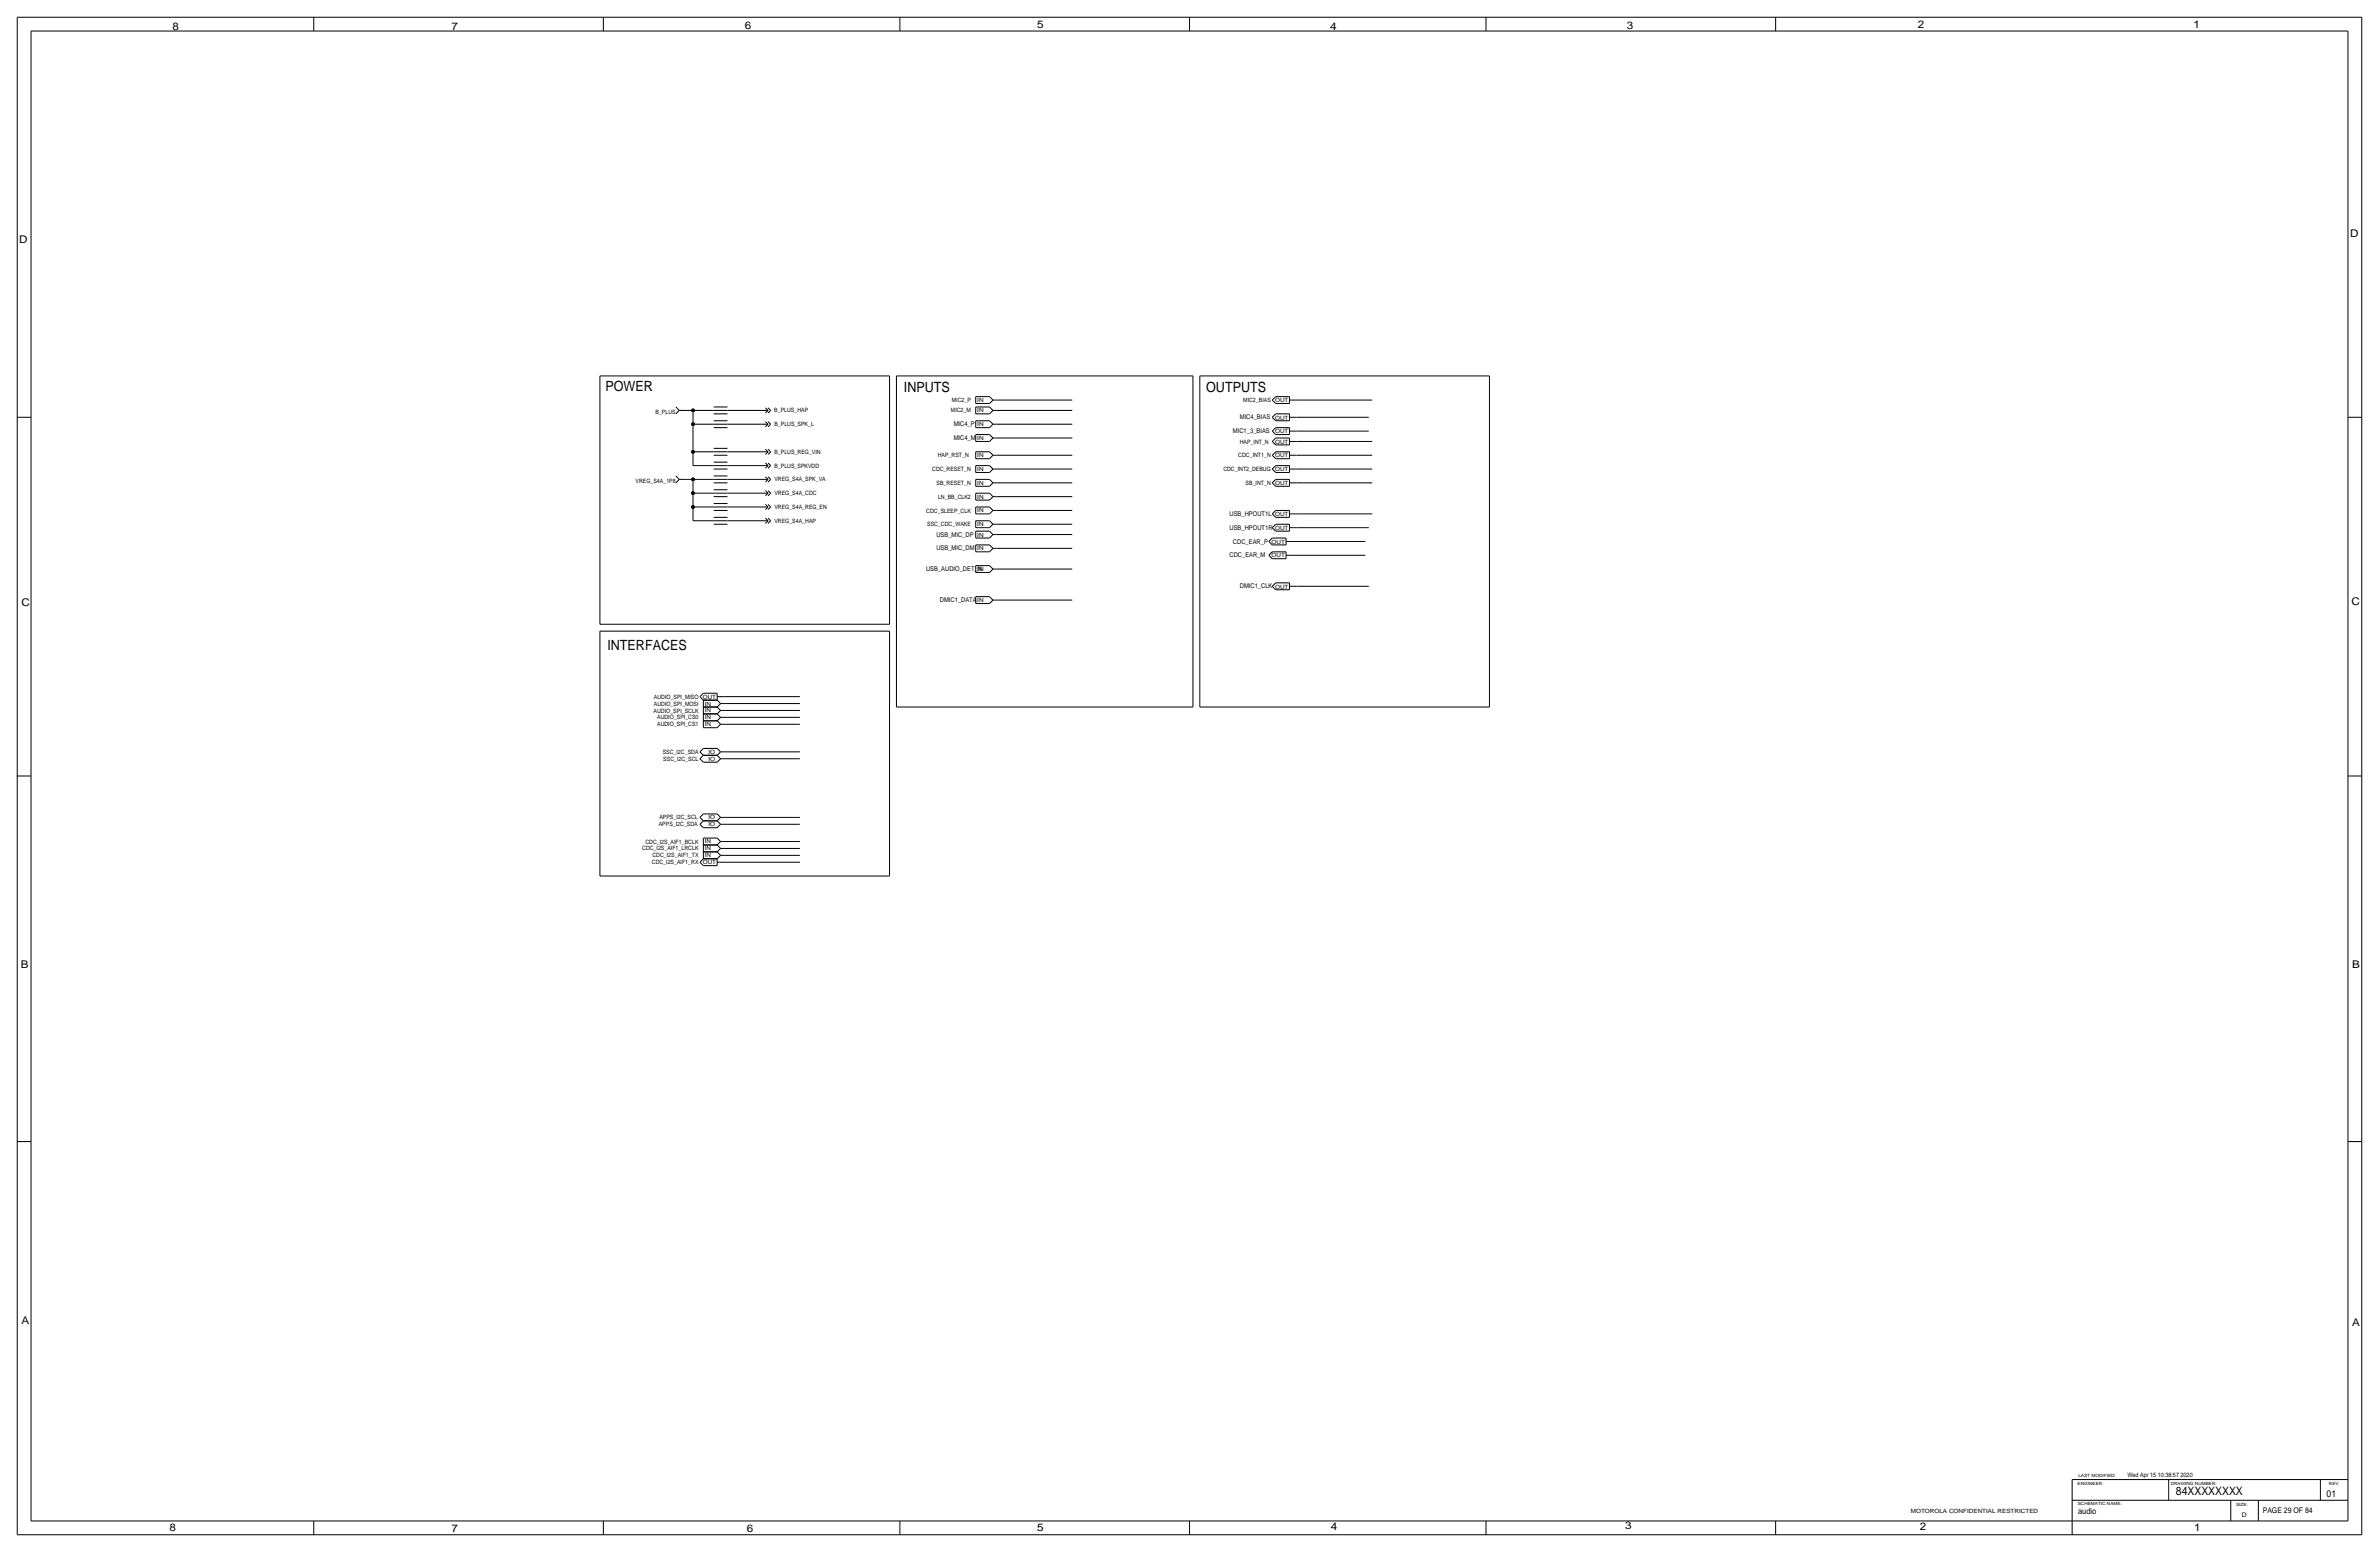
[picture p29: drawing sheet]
<svg xmlns="http://www.w3.org/2000/svg" width="876mm" height="572mm" viewBox="0 0 876 572" stroke-linecap="round" stroke-linejoin="round" font-family="sans-serif">
<defs><g id="words">
<g font-size="5.2">
<text x="223" y="144.1">POWER</text>
<text x="332.9" y="144.3">INPUTS</text>
<text x="444.3" y="144.3">OUTPUTS</text>
<text x="223.7" y="239.5">INTERFACES</text>
</g>
<text font-size="4.3" x="801.5" y="550.5">84XXXXXXXX</text>
<g font-size="3.9">
<text x="63.5" y="10.9">8</text>
<text x="166.4" y="10.9">7</text>
<text x="274.3" y="10.7">6</text>
<text x="382" y="10.4">5</text>
<text x="490" y="10.9">4</text>
<text x="599.2" y="10.7">3</text>
<text x="706.4" y="10.4">2</text>
<text x="808" y="10.4">1</text>
<text x="7.1" y="89.4">D</text>
<text x="865.6" y="87.1">D</text>
<text x="7.9" y="223.3">C</text>
<text x="866.1" y="222.8">C</text>
<text x="7.6" y="356.6">B</text>
<text x="866.4" y="356.4">B</text>
<text x="7.9" y="487.4">A</text>
<text x="866.4" y="488.2">A</text>
<text x="62.5" y="563.6">8</text>
<text x="382" y="563.6">5</text>
<text x="490.2" y="563.4">4</text>
<text x="598.7" y="563.1">3</text>
<text x="707.1" y="563.4">2</text>
<text x="808.2" y="563.9">1</text>
<text x="166.4" y="564.1">7</text>
<text x="275.1" y="564.1">6</text>
</g>
<text font-size="3.5" x="857" y="551.2">01</text>
<text font-size="3.1" x="765.5" y="557.7">audio</text>
<text font-size="2.9" x="833.5" y="557">PAGE 29 OF 84</text>
<g font-size="2.4">
<text x="456.7" y="154.4">MIC4_BIAS</text>
<text x="351.3" y="157">MIC4_P</text>
<text x="454.2" y="159.5">MIC1_3_BIAS</text>
<text x="351.3" y="162.1">MIC4_M</text>
<text x="452.9" y="190">USB_HPOUT1L</text>
<text x="344.9" y="197.6">USB_MIC_DP</text>
<text x="452.9" y="195.1">USB_HPOUT1R</text>
<text x="344.9" y="202.7">USB_MIC_DM</text>
<text x="454.2" y="200.2">CDC_EAR_P</text>
<text x="452.9" y="205.2">CDC_EAR_M</text>
<text x="341.1" y="210.3">USB_AUDIO_DET_N</text>
<text x="346.2" y="221.7">DMIC1_DATA</text>
<text x="456.7" y="216.7">DMIC1_CLK</text>
</g>
<g font-size="2.3">
<text x="783.6" y="544">Wed Apr 15 10:38:57 2020</text>
<text x="825.8" y="558.6">D</text>
</g>
<g font-size="2.2">
<text x="350.6" y="148.1">MIC2_P</text>
<text x="458" y="148.1">MIC2_BIAS</text>
<text x="241.5" y="152.4">B_PLUS</text>
<text x="285.2" y="151.8">B_PLUS_HAP</text>
<text x="350.3" y="151.9">MIC2_M</text>
<text x="285.2" y="157">B_PLUS_SPK_L</text>
<text x="285.2" y="167.1">B_PLUS_REG_VIN</text>
<text x="456.7" y="163.3">HAP_INT_N</text>
<text x="285.2" y="172.2">B_PLUS_SPKVDD</text>
<text x="343.4" y="173.5">CDC_RESET_N</text>
<text x="345.4" y="168.4">HAP_RST_N</text>
<text x="450.6" y="173.5">CDC_INT2_DEBUG</text>
<text x="456.1" y="168.4">CDC_INT1_N</text>
<text x="234.1" y="177.8">VREG_S4A_1P8</text>
<text x="285.2" y="177.3">VREG_S4A_SPK_VA</text>
<text x="345" y="178.6">SB_RESET_N</text>
<text x="458.8" y="178.6">SB_INT_N</text>
<text x="285.2" y="182.4">VREG_S4A_CDC</text>
<text x="345.5" y="183.6">LN_BB_CLK2</text>
<text x="285.2" y="187.5">VREG_S4A_REG_EN</text>
<text x="341.2" y="188.7">CDC_SLEEP_CLK</text>
<text x="285.2" y="192.5">VREG_S4A_HAP</text>
<text x="341.5" y="193.8">SSC_CDC_WAKE</text>
<text x="240.9" y="257.3">AUDIO_SPI_MISO</text>
<text x="240.8" y="262.4">AUDIO_SPI_SCLK</text>
<text x="240.9" y="259.8">AUDIO_SPI_MOSI</text>
<text x="242.1" y="264.9">AUDIO_SPI_CS0</text>
<text x="242.1" y="267.5">AUDIO_SPI_CS1</text>
<text x="244.1" y="277.6">SSC_I2C_SDA</text>
<text x="244.3" y="280.2">SSC_I2C_SCL</text>
<text x="242.7" y="304.2">APPS_I2C_SDA</text>
<text x="242.9" y="301.7">APPS_I2C_SCL</text>
<text x="237.7" y="310.6">CDC_I2S_AIF1_BCLK</text>
<text x="236.6" y="313.2">CDC_I2S_AIF1_LRCLK</text>
<text x="240.3" y="315.7">CDC_I2S_AIF1_TX</text>
<text x="240.1" y="318.3">CDC_I2S_AIF1_RX</text>
</g>
<g font-size="2.1">
<text x="360" y="148">IN</text>
<text x="469.7" y="148.1">OUT</text>
<text x="360" y="151.8">IN</text>
<text x="469.7" y="154.5">OUT</text>
<text x="360" y="156.9">IN</text>
<text x="469.7" y="159.6">OUT</text>
<text x="360" y="162">IN</text>
<text x="469.7" y="163.4">OUT</text>
<text x="360" y="173.4">IN</text>
<text x="360" y="168.4">IN</text>
<text x="469.7" y="168.5">OUT</text>
<text x="469.7" y="173.5">OUT</text>
<text x="360" y="178.5">IN</text>
<text x="469.7" y="178.6">OUT</text>
<text x="360" y="183.6">IN</text>
<text x="360" y="188.7">IN</text>
<text x="469.7" y="190">OUT</text>
<text x="360" y="197.6">IN</text>
<text x="360" y="193.8">IN</text>
<text x="469.7" y="195.1">OUT</text>
<text x="360" y="202.6">IN</text>
<text x="468.4" y="200.2">OUT</text>
<text x="468.4" y="205.3">OUT</text>
<text x="360" y="210.3">IN</text>
<text x="360" y="221.7">IN</text>
<text x="469.7" y="216.7">OUT</text>
<text x="258.8" y="257.4">OUT</text>
<text x="259.6" y="259.8">IN</text>
<text x="259.6" y="262.3">IN</text>
<text x="259.6" y="264.9">IN</text>
<text x="259.6" y="267.4">IN</text>
<text x="260.9" y="280.1">IO</text>
<text x="260.9" y="277.6">IO</text>
<text x="260.9" y="301.7">IO</text>
<text x="260.9" y="304.2">IO</text>
<text x="259.6" y="310.6">IN</text>
<text x="259.6" y="313.1">IN</text>
<text x="259.6" y="315.7">IN</text>
<text x="258.8" y="318.3">OUT</text>
<text x="703.8" y="557">MOTOROLA CONFIDENTIAL RESTRICTED</text>
</g>
<g font-size="1.6">
<text x="765.6" y="544">LAST MODIFIED:</text>
<text x="765.3" y="546.9">ENGINEER:</text>
<text x="799.6" y="546.7">DRAWING NUMBER:</text>
<text x="857.9" y="546.7">REV</text>
<text x="765.4" y="554.1">SCHEMATIC NAME:</text>
<text x="823.7" y="554.7">SIZE:</text>
</g>
</g></defs>
<g fill="none" stroke="#000" stroke-width=".37">
<path d="M6.3 6.4v558.7zM6.4 6.4h863.5zM11.4 11.4v548.7zM11.4 11.4h853.5zM115.6 6.4v5zM222.2 6.4v5zM331.5 6.4v5zM438.1 6.4v5zM547.4 6.4v5zM654 6.4v5zM864.9 11.4v548.7zM869.9 6.4v558.7z"/>
<path d="M221 138.4h106.7zM221 138.4v91.5zM327.7 138.4v91.5zM330.2 138.4h109.2zM330.2 138.4v122zM439.4 138.4v122zM442 138.4h106.6zM442 138.4v122zM548.6 138.4v122zM6.3 153.7h5.1zM249 149.9l1.2 1.2zM250.2 151.1l-1.2 1.3z"/>
<path d="M250.2 151.1h2.5zM252.7 151.1h2.6zM255.3 156.2v10.2zM255.3 156.2h7.6zM255.3 151.1v5.1zM255.3 151.1h7.6zM262.9 151.1h5.1zM262.9 149.9h5.1zM262.9 152.4h5.1zM262.9 156.2h5.1zM262.9 154.9h5.1zM262.9 157.5h5.1z"/>
<path d="M268 151.1h12.7zM268 156.2h12.7zM280.7 151.1h2.2zM280.7 156.2h2.2zM281.9 150.2l1 .9zM281.9 155.2l1 1zM281.9 152.1l1-1zM281.9 157.2l1-1zM282.9 152.1l1-1zM282.9 157.2l1-1zM282.9 150.2l1 .9zM282.9 155.2l1 1z"/>
<path d="M359.4 154.9h5.1zM359.4 154.9v2.6zM359.4 157.5h5.1zM359.4 149.9h5.1zM359.4 149.9v2.5zM359.4 152.4h5.1zM359.4 146.1h5.1zM359.4 146v2.6zM359.4 148.6h5.1zM364.5 154.9l1.3 1.3zM364.5 149.9l1.3 1.2zM364.5 146.1l1.3 1.2z"/>
<path d="M365.8 156.2h1.2zM365.8 151.1h1.2zM365.8 147.3h1.2zM365.8 156.2l-1.3 1.3zM365.8 151.1l-1.3 1.3zM365.8 147.3l-1.3 1.3zM367 151.1h28zM367 147.3h28zM367 156.2h28zM468.6 158.8l1.3 1.2zM468.6 153.7l1.3 1.2zM468.6 147.3l1.3 1.3z"/>
<path d="M469.9 157.5l-1.3 1.3zM469.9 152.4l-1.3 1.3zM469.9 146.1l-1.3 1.2zM469.9 157.5h5.1zM469.9 152.4h5.1zM469.9 154.9h5.1zM469.9 146.1h5.1zM469.9 148.6h5.1zM475 158.8h2.5zM475 157.5v2.5zM475 153.7h2.5zM475 152.4v2.5z"/>
<path d="M475 147.3h2.5zM475 146v2.6zM477.5 153.7h26.7zM477.5 158.8h26.7zM477.5 147.3h28zM864.9 153.7h5.1zM249 175.3l1.2 1.2zM250.2 176.5l-1.2 1.3zM250.2 176.5h2.5zM252.7 176.5h2.6zM255.3 176.5v5.1zM255.3 176.5h7.6z"/>
<path d="M255.3 166.4h7.6zM255.3 166.4v5zM255.3 171.5h7.6zM262.9 166.4h5.1zM262.9 165.1h5.1zM262.9 167.6h5.1zM262.9 171.5h5.1zM262.9 170.2h5.1zM262.9 172.7h5.1zM262.9 176.5h5.1zM262.9 175.3h5.1zM262.9 177.8h5.1z"/>
<path d="M268 166.4h12.7zM268 176.5h12.7zM268 171.5h12.7zM280.7 166.4h2.2zM280.7 171.5h2.2zM280.7 176.5h2.2zM281.9 165.4l1 1zM281.9 170.5l1 1zM281.9 175.6l1 .9zM281.9 167.3l1-.9zM281.9 172.4l1-1zM281.9 177.5l1-1z"/>
<path d="M282.9 167.3l1-.9zM282.9 172.4l1-1zM282.9 177.5l1-1zM282.9 165.4l1 1zM282.9 170.5l1 1zM282.9 175.6l1 .9zM359.4 160h5.1zM359.4 160v2.6zM359.4 162.6h5.1zM359.4 171.5h5.1zM359.4 171.4v2.6zM359.4 174h5.1z"/>
<path d="M359.4 166.4h5.1zM359.4 166.4v2.5zM359.4 168.9h5.1zM359.4 176.5h5.1zM359.4 176.5v2.6zM359.4 179.1h5.1zM364.5 160l1.3 1.3zM364.5 171.5l1.3 1.2zM364.5 166.4l1.3 1.2zM364.5 176.5l1.3 1.3zM365.8 161.3h1.2zM365.8 172.7h1.2z"/>
<path d="M365.8 167.6h1.2zM365.8 177.8h1.2zM365.8 161.3l-1.3 1.3zM365.8 172.7l-1.3 1.3zM365.8 167.6l-1.3 1.3zM365.8 177.8l-1.3 1.3zM367 161.3h28zM367 177.8h28zM367 167.6h28zM367 172.7h28zM468.6 167.6l1.3 1.3zM468.6 177.8l1.3 1.3z"/>
<path d="M468.6 172.7l1.3 1.3zM468.6 162.6l1.3 1.2zM469.9 166.4l-1.3 1.2zM469.9 176.5l-1.3 1.3zM469.9 171.5l-1.3 1.2zM469.9 161.3l-1.3 1.3zM469.9 160h5.1zM469.9 166.4h5.1zM469.9 168.9h5.1zM469.9 176.5h5.1zM469.9 179.1h5.1zM469.9 171.5h5.1z"/>
<path d="M469.9 174h5.1zM469.9 161.3h5.1zM469.9 163.8h5.1zM475 167.6h2.5zM475 166.4v2.5zM475 177.8h2.5zM475 176.5v2.6zM475 172.7h2.5zM475 171.4v2.6zM475 162.6h2.5zM475 161.3v2.5zM477.5 177.8h28z"/>
<path d="M477.5 162.6h28zM477.5 172.7h28zM477.5 167.6h28zM255.3 186.7v5.1zM255.3 181.6v5.1zM255.3 181.6h7.6zM255.3 191.8h7.6zM255.3 186.7h7.6zM262.9 181.6h5.1zM262.9 180.3h5.1zM262.9 182.9h5.1zM262.9 186.7h5.1z"/>
<path d="M262.9 185.4h5.1zM262.9 188h5.1zM262.9 191.8h5.1zM262.9 190.5h5.1zM262.9 193h5.1zM268 191.8h12.7zM268 186.7h12.7zM268 181.6h12.7zM280.7 181.6h2.2zM280.7 186.7h2.2zM280.7 191.8h2.2zM281.9 180.6l1 1z"/>
<path d="M281.9 185.7l1 1zM281.9 190.8l1 1zM281.9 182.6l1-1zM281.9 187.7l1-1zM281.9 192.7l1-.9zM282.9 182.6l1-1zM282.9 187.7l1-1zM282.9 192.7l1-.9zM282.9 180.6l1 1zM282.9 185.7l1 1zM282.9 190.8l1 1zM359.4 195.6h5.1z"/>
<path d="M359.4 195.6v2.5zM359.4 198.1h5.1zM359.4 181.6h5.1zM359.4 181.6v2.6zM359.4 184.2h5.1zM359.4 186.7h5.1zM359.4 186.7v2.5zM359.4 189.2h5.1zM359.4 191.8h5.1zM359.4 191.8v2.5zM359.4 194.3h5.1zM364.5 195.6l1.3 1.3z"/>
<path d="M364.5 181.6l1.3 1.3zM364.5 186.7l1.3 1.3zM364.5 191.8l1.3 1.2zM365.8 196.9h1.2zM365.8 182.9h1.2zM365.8 188h1.2zM365.8 193h1.2zM365.8 196.9l-1.3 1.2zM365.8 182.9l-1.3 1.3zM365.8 188l-1.3 1.2zM365.8 193l-1.3 1.3zM367 193h28z"/>
<path d="M367 196.9h28zM367 188h28zM367 182.9h28zM467.4 199.4l1.2 1.3zM468.6 198.1l-1.2 1.3zM468.6 194.3l1.3 1.3zM468.6 189.2l1.3 1.3zM468.6 198.1h5.1zM469.9 193l-1.3 1.3zM469.9 188l-1.3 1.2zM469.9 193h5.1zM469.9 195.6h5.1z"/>
<path d="M469.9 188h5.1zM469.9 190.5h5.1zM473.7 199.4h2.6zM473.7 198.1v2.6zM475 194.3h2.5zM475 193v2.6zM475 189.2h2.5zM475 188v2.5zM476.2 199.4h26.7zM477.5 194.3h26.7zM477.5 189.2h28zM359.4 219.7h5.1z"/>
<path d="M359.4 219.7v2.6zM359.4 208.3h5.1zM359.4 208.3v2.5zM359.4 210.8h5.1zM359.4 200.7h5.1zM359.4 200.7v2.5zM359.4 203.2h5.1zM364.5 219.7l1.3 1.3zM364.5 208.3l1.3 1.3zM364.5 200.7l1.3 1.2zM365.8 209.6h1.2zM365.8 201.9h1.2z"/>
<path d="M365.8 209.6l-1.3 1.2zM365.8 201.9l-1.3 1.3zM367 201.9h28zM367 209.6h28zM467.4 204.5l1.2 1.2zM468.6 215.9l1.3 1.3zM468.6 203.2l-1.2 1.3zM468.6 203.2h5.1zM468.6 205.7h5.1zM468.6 200.7h5.1zM469.9 214.6l-1.3 1.3zM469.9 214.6h5.1z"/>
<path d="M469.9 217.2h5.1zM473.7 204.5h2.6zM473.7 203.2v2.5zM475 215.9h2.5zM475 214.6v2.6zM476.2 204.5h26.7zM477.5 215.9h26.7zM221 229.9h106.7zM221 232.4h106.7zM221 232.4v90.2zM327.7 232.4v90.2zM359.4 222.3h5.1z"/>
<path d="M365.8 221h1.2zM365.8 221l-1.3 1.3zM367 221h28zM257.8 256.5l1.3 1.3zM259.1 255.3h5.1zM259.1 257.8h5.1zM259.1 257.8v2.6zM259.1 255.3l-1.3 1.2zM264.2 257.8l1.2 1.3zM264.2 256.5h2.5zM264.2 255.3v2.5zM265.4 259.1h1.3z"/>
<path d="M265.4 259.1l-1.2 1.3zM266.7 256.5h27.9zM266.7 259.1h27.9zM257.8 279.4l1.3 1.3zM257.8 276.9l1.3 1.2zM259.1 278.1h5.1zM259.1 275.6h5.1zM259.1 278.1l-1.3 1.3zM259.1 260.4h5.1zM259.1 260.4v2.5zM259.1 262.9h5.1zM259.1 262.9v2.5z"/>
<path d="M259.1 265.4h5.1zM259.1 265.4v2.6zM259.1 268h5.1zM259.1 275.6l-1.3 1.3zM264.2 278.1l1.2 1.3zM264.2 260.4l1.2 1.2zM264.2 262.9l1.2 1.3zM264.2 265.4l1.2 1.3zM264.2 275.6l1.2 1.3zM265.4 261.6h1.3zM265.4 264.2h1.3zM265.4 266.7h1.3z"/>
<path d="M265.4 279.4h1.3zM265.4 279.4l-1.2 1.3zM265.4 261.6l-1.2 1.3zM265.4 264.2l-1.2 1.2zM265.4 266.7l-1.2 1.3zM265.4 276.9h1.3zM265.4 276.9l-1.2 1.2zM266.7 276.9h27.9zM266.7 279.4h27.9zM266.7 266.7h27.9zM266.7 264.2h27.9zM266.7 261.6h27.9z"/>
<path d="M330.2 260.4h109.2zM442 260.4h106.6zM6.3 285.8h5.1zM259.1 280.7h5.1zM259.1 299.7h5.1zM259.1 299.7l-1.3 1.3zM264.2 299.7l1.2 1.3zM864.9 285.8h5.1zM257.8 301l1.3 1.3zM257.8 303.5l1.3 1.3zM257.8 317.5l1.3 1.3zM259.1 302.3h5.1z"/>
<path d="M259.1 304.8h5.1zM259.1 316.2h5.1zM259.1 318.8h5.1zM259.1 302.3l-1.3 1.2zM259.1 308.6h5.1zM259.1 308.6v2.6zM259.1 311.2h5.1zM259.1 311.2v2.5zM259.1 313.7h5.1zM259.1 313.7v2.5zM259.1 316.2l-1.3 1.3zM264.2 302.3l1.2 1.2z"/>
<path d="M264.2 308.6l1.2 1.3zM264.2 311.2l1.2 1.2zM264.2 313.7l1.2 1.3zM264.2 317.5h2.5zM264.2 316.2v2.6zM265.4 309.9h1.3zM265.4 312.4h1.3zM265.4 315h1.3zM265.4 301h1.3zM265.4 301l-1.2 1.3zM265.4 303.5h1.3zM265.4 303.5l-1.2 1.3z"/>
<path d="M265.4 309.9l-1.2 1.3zM265.4 312.4l-1.2 1.3zM265.4 315l-1.2 1.2zM266.7 301h27.9zM266.7 303.5h27.9zM266.7 317.5h27.9zM266.7 309.9h27.9zM266.7 312.4h27.9zM266.7 315h27.9zM221 322.6h106.7zM6.3 420.4h5.1zM864.9 420.4h5.1z"/>
<path d="M763.3 544.8v20.3zM763.3 552.5h101.6zM763.3 544.8h101.6zM798.8 544.8v7.7zM821.7 552.5v7.6zM831.8 552.5v7.6zM854.7 544.8v7.7zM6.4 565.1h863.5zM11.4 560.1h853.5zM115.6 560.1v5zM222.2 560.1v5zM331.5 560.1v5z"/>
<path d="M438.1 560.1v5zM547.4 560.1v5zM654 560.1v5z"/>
</g>
<g fill="#000" stroke="#000" stroke-width=".37">
<circle cx="255.3" cy="151.1" r=".56"/>
<circle cx="255.3" cy="156.2" r=".56"/>
<circle cx="255.3" cy="176.5" r=".56"/>
<circle cx="255.3" cy="166.4" r=".56"/>
<circle cx="255.3" cy="181.6" r=".56"/>
<circle cx="255.3" cy="186.7" r=".56"/>
</g>
<use href="#words"/>
</svg>
